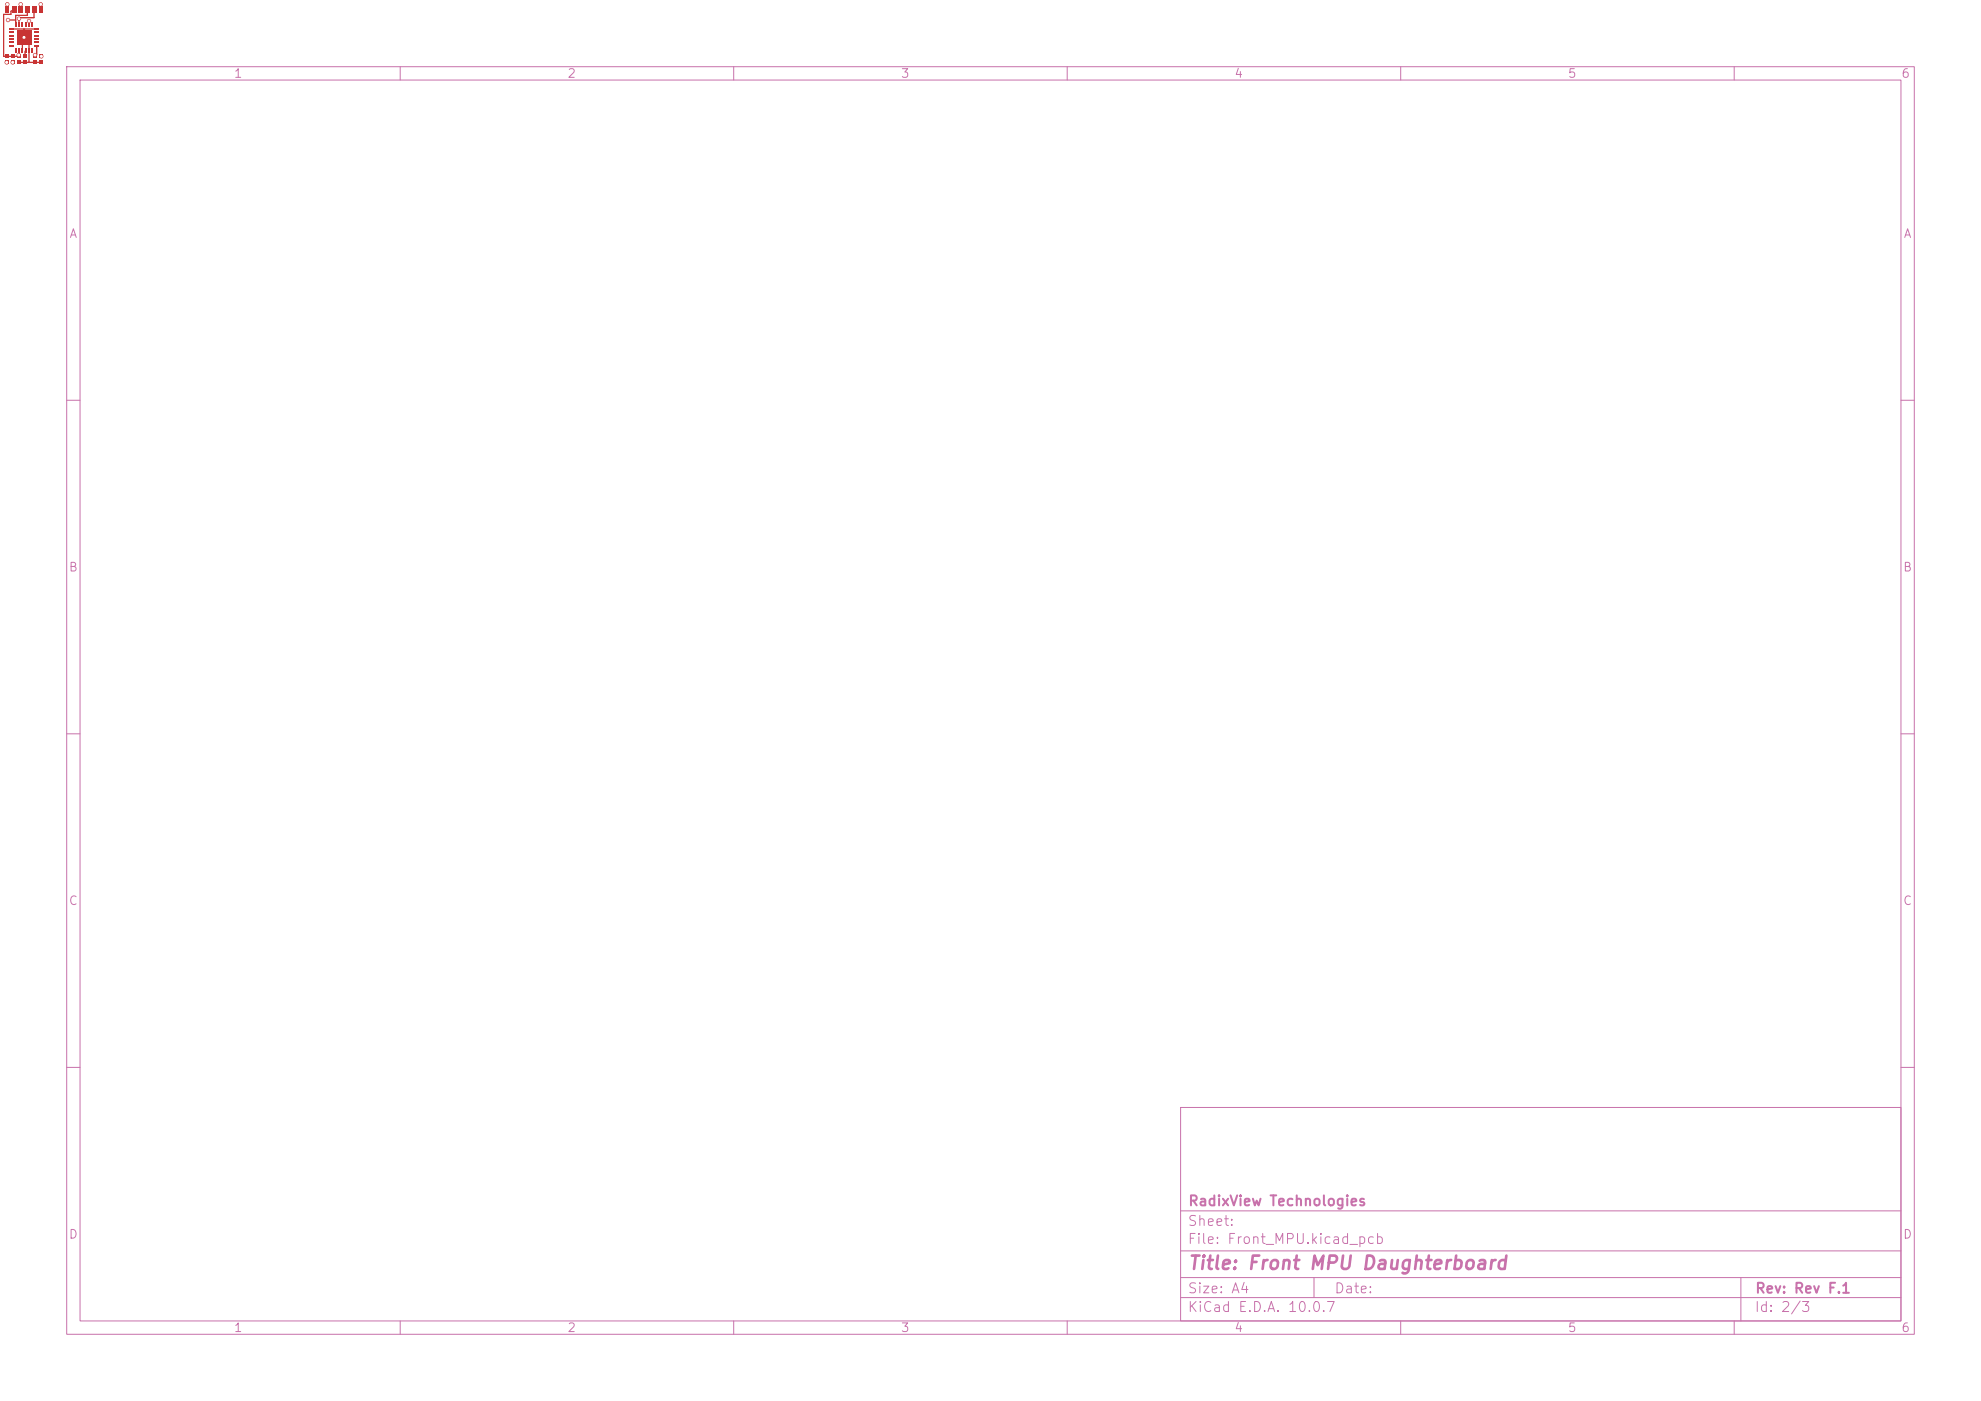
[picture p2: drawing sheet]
<svg xmlns="http://www.w3.org/2000/svg" width="297mm" height="210mm" viewBox="0 0 297 210" stroke-linecap="round" stroke-linejoin="round" font-family="sans-serif">
<defs><g id="words">
<text font-size="2" fill="#c872ab" x="178" y="190.8">Title: Front MPU Daughterboard</text>
<g font-size="1.5" fill="#c872ab">
<text x="178" y="184.1">Sheet:</text>
<text x="178" y="181.1">RadixView Technologies</text>
<text x="178" y="186.8">File: Front_MPU.kicad_pcb</text>
<text x="178" y="197">KiCad E.D.A. 10.0.7</text>
<text x="178" y="194.2">Size: A4</text>
<text x="200" y="194.2">Date:</text>
<text x="263" y="197">Id: 2/3</text>
<text x="263" y="194.2">Rev: Rev F.1</text>
</g>
<g font-size="1.3" fill="#c872ab">
<text x="35" y="12">1</text>
<text x="85" y="12">2</text>
<text x="135" y="12">3</text>
<text x="185" y="12">4</text>
<text x="235" y="12">5</text>
<text x="285" y="12">6</text>
<text x="10.3" y="36">A</text>
<text x="285.3" y="36">A</text>
<text x="10.2" y="86">B</text>
<text x="285.2" y="86">B</text>
<text x="10.2" y="136">C</text>
<text x="285.2" y="136">C</text>
<text x="10.2" y="186">D</text>
<text x="285.2" y="186">D</text>
<text x="35" y="200">1</text>
<text x="85" y="200">2</text>
<text x="135" y="200">3</text>
<text x="185" y="200">4</text>
<text x="235" y="200">5</text>
<text x="285" y="200">6</text>
</g>
</g></defs>
<g fill="none" stroke="#c872ab" stroke-width=".15">
<path d="M10 10h277v190h-277zM12 12h273v186h-273zM60 10v2M110 10v2M160 10v2M210 10v2M260 10v2M10 60h2M285 60h2M10 110h2M285 110h2M10 160h2"/>
<path d="M177 166h108v32h-108zM285 160h2M60 198v2M110 198v2M160 198v2M177 194.5h108M177 191.5h108M177 187.5h108M177 181.5h108M197 191.5v3M210 198v2M260 198v2"/>
<path d="M261 191.5v6.5"/>
</g>
<g fill="#c83434">
<path d="M1.8 .9h.6v1h-.6z"/>
<path d="M2.8 .9h.6v1h-.6z"/>
<path d="M3.8 .9h.6v1h-.6z"/>
<path d="M4.8 .9h.6v1h-.6z"/>
<path d="M.8 .9h.5v1h-.5z"/>
<path d="M5.9 .9h.4v1h-.4z"/>
<path d="M2.5 4.5h2.2v2.2h-2.2z"/>
<path d="M1.4 4.2h.6v.3h-.6z"/>
<path d="M1.4 4.7h.6v.3h-.6z"/>
<path d="M1.4 5.2h.6v.3h-.6z"/>
<path d="M1.4 5.7h.6v.3h-.6z"/>
<path d="M1.4 6.2h.6v.3h-.6z"/>
<path d="M1.4 6.7h.6v.3h-.6z"/>
<path d="M2.2 7.2h.3v.6h-.3z"/>
<path d="M2.7 7.2h.3v.6h-.3z"/>
<path d="M3.2 7.2h.3v.6h-.3z"/>
<path d="M3.7 7.2h.3v.6h-.3z"/>
<path d="M4.2 7.2h.3v.6h-.3z"/>
<path d="M4.7 7.2h.3v.6h-.3z"/>
<path d="M5.2 6.7h.6v.3h-.6z"/>
<path d="M5.2 6.2h.6v.3h-.6z"/>
<path d="M5.2 5.7h.6v.3h-.6z"/>
<path d="M5.2 5.2h.6v.3h-.6z"/>
<path d="M5.2 4.7h.6v.3h-.6z"/>
<path d="M5.2 4.2h.6v.3h-.6z"/>
<path d="M4.7 3.4h.3v.6h-.3z"/>
<path d="M4.2 3.4h.3v.6h-.3z"/>
<path d="M3.7 3.4h.3v.6h-.3z"/>
<path d="M3.2 3.4h.3v.6h-.3z"/>
<path d="M2.7 3.4h.3v.6h-.3z"/>
<path d="M2.2 3.4h.3v.6h-.3z"/>
<path d="M.8 8.2h.4v.5h-.4z"/>
<path d="M.8 9.1h.4v.5h-.4z"/>
<path d="M1.7 8.2h.4v.5h-.4z"/>
<path d="M1.7 9.1h.4v.5h-.4z"/>
<path d="M2.5 8.2h.5v.5h-.5z"/>
<path d="M2.5 9.1h.5v.5h-.5z"/>
<path d="M3.5 8.2h.5v.5h-.5z"/>
<path d="M3.5 9.1h.5v.5h-.5z"/>
<path d="M5 8.2h.5v.5h-.5z"/>
<path d="M5 9.1h.5v.5h-.5z"/>
<path d="M6 8.2h.4v.5h-.4z"/>
<path d="M6 9.1h.4v.5h-.4z"/>
</g>
<g fill="#c83434" stroke="#c83434" stroke-width=".15">
<circle cx="3.1" cy=".7" r=".25"/>
<circle cx="1.1" cy=".7" r=".25"/>
<circle cx="6.1" cy=".7" r=".25"/>
<circle cx="3.6" cy="5.6" r=".25"/>
<circle cx="4.4" cy="3.1" r=".25"/>
<circle cx="6.2" cy="8.4" r=".25"/>
<circle cx="1.2" cy="3" r=".25"/>
<circle cx="1" cy="9.4" r=".25"/>
<circle cx="2.9" cy="2.8" r=".25"/>
<circle cx="1.9" cy="9.4" r=".25"/>
<circle cx="2.8" cy="8.2" r=".25"/>
<circle cx="5.2" cy="8.2" r=".25"/>
</g>
<g fill="none" stroke="#c83434" stroke-width=".2">
<path d="M1.1 .7v.7M1.2 3h1.1M1.7 4.4h3.8M2.1 1.4l-.4 .3v.5h-1.2v6.3h2.3M2.8 9.4h3.4M2.8 8.3v.2M2.8 7.5v1M3.1 .7v.7M3.3 7.5v-1.9h1v3.8M3.6 4.4v1.2M3.8 7.5l-.1 1M4.1 1.4v.9h-1.8v1.4"/>
<path d="M4.3 3.2v.5M5.1 1.4v1.3h-2.3v1M5.5 6.9v1.3l-.2 .3v-.2M6.1 .7v.7"/>
</g>
<g fill="#fff" stroke="#fff" stroke-width=".15">
<circle cx="3.1" cy=".7" r=".15"/>
<circle cx="1.1" cy=".7" r=".15"/>
<circle cx="6.1" cy=".7" r=".15"/>
<circle cx="3.6" cy="5.6" r=".15"/>
<circle cx="4.3" cy="3.1" r=".15"/>
<circle cx="6.2" cy="8.4" r=".15"/>
<circle cx="1.2" cy="3" r=".15"/>
<circle cx="1" cy="9.3" r=".15"/>
<circle cx="2.8" cy="2.8" r=".15"/>
<circle cx="1.9" cy="9.3" r=".15"/>
<circle cx="2.8" cy="8.3" r=".15"/>
<circle cx="5.2" cy="8.3" r=".15"/>
</g>
<use href="#words"/>
</svg>
